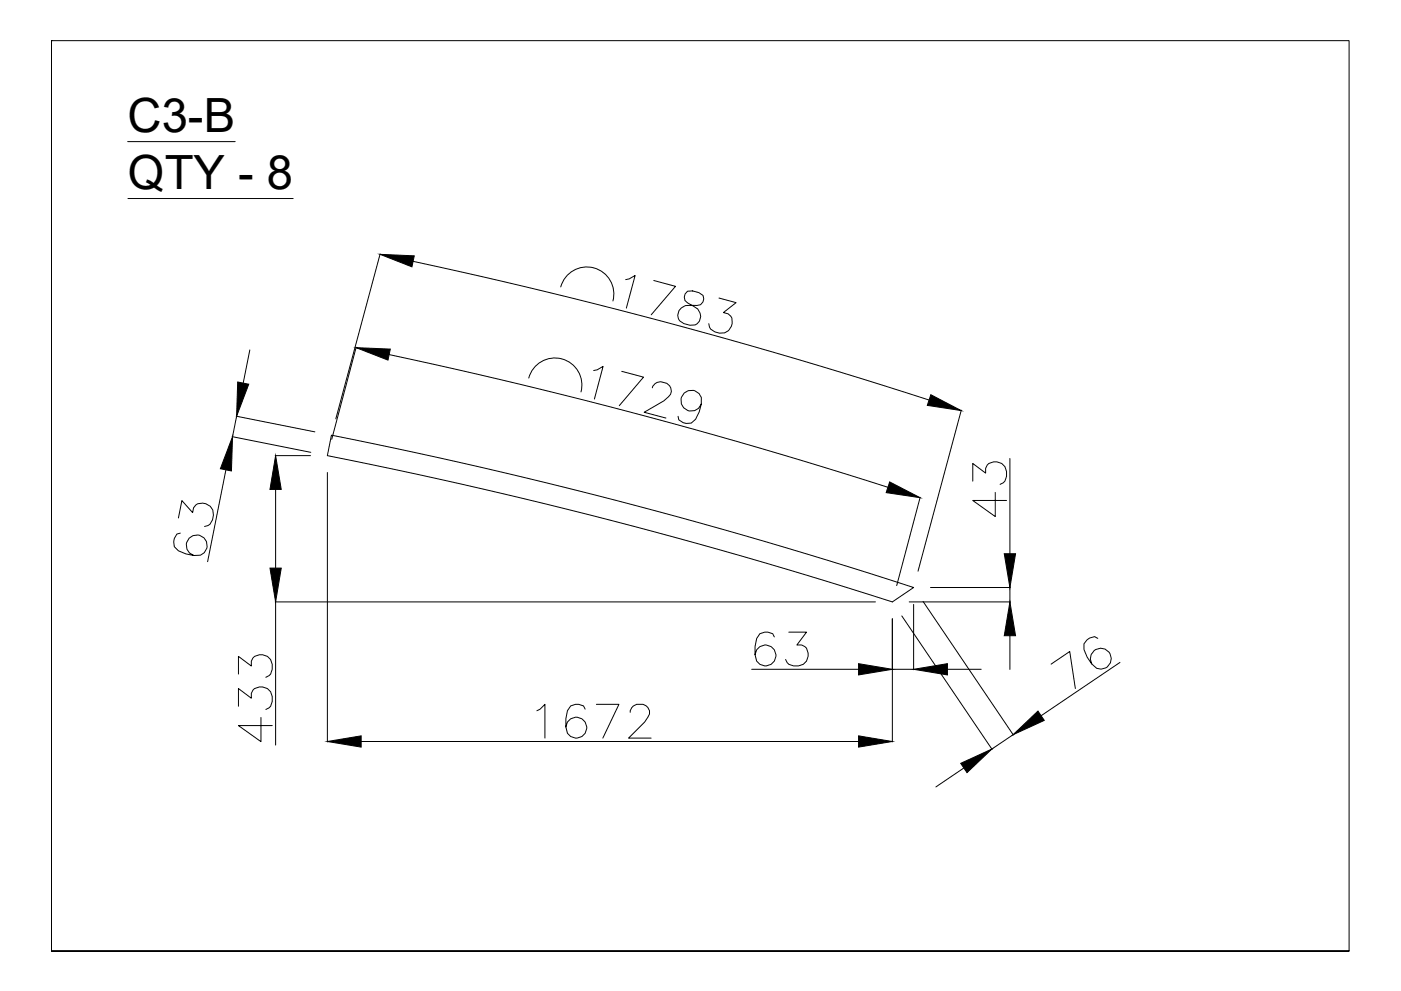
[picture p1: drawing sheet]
<svg xmlns="http://www.w3.org/2000/svg" width="594mm" height="420mm" viewBox="0 0 594 420" stroke-linecap="round" stroke-linejoin="round" font-family="sans-serif">
<defs><g id="words">
<g font-size="20">
<text x="54.1" y="55.8">C3-B</text>
<text x="54.3" y="79.9">QTY - 8</text>
</g>
</g></defs>
<!-- layer: 0 -->
<g fill="none" stroke="#000" stroke-width=".42">
<path d="M21.8 17.2h.1M21.8 17.2v386h550.3v-386h-550.3v386h550.3M54.1 60h45.6M54.3 84.2h70M161.2 107.7l-18.8 69.9M175.2 110.8a2226.4 2226.4 0 0 1 218.8 58.8M265.3 118.6l1.5-.4 2.5-1.4-3.7 13.8M277.2 118.9l9.2 2.5-10.3 12.1M237.8 121.7a11.5 11.5 0 0 1 14-8.1 11.5 11.5 0 0 1 8.1 14M291.5 123.5a2.9 2.9 0 0 0 .1 4.9l2.5 1.4a4.1 4.1 0 0 1 3 4.7 4.1 4.1 0 0 1-4.5 3.4l-2.6-.7a4 4 0 0 1-2.6-4.1 4 4 0 0 1 3.2-3.5l5-.1a2.9 2.9 0 0 0 2.5-4.2l-1.8-1.2-2.6-.8zM304.9 126.4l7.2 1.9-5.3 4.2a3.9 3.9 0 0 1 3.3 5.9 5.3 5.3 0 0 1-9.2 .3l-.3-1.5M105.9 148.4l-2.8 14"/>
<path d="M151 147.2l-10.3 39.1M165 150.3a2197 2197 0 0 1 211.5 56.3M251.7 157.1l1.5-.3 2.5-1.5-3.7 13.9M263.6 157.4l9.3 2.5-10.3 12.1M100.2 176.4l33.3 6.7M100.3 176.5l-1.7 8.7M224.2 160.3a11.5 11.5 0 0 1 14-8.1 11.5 11.5 0 0 1 8.2 14M276.6 164.4a3.6 3.6 0 0 1 3.5-2.6l2.7 .7a3.5 3.5 0 0 1 .5 5.8l-1.8 1.7-8.3 4.8 9.2 2.4M297.4 171.4a4.4 4.4 0 0 1-6.9 2 4.4 4.4 0 0 1 .1-7.1 4.4 4.4 0 0 1 6.8 2.2v2.9l-.9 3.2-1.6 3.2a4.6 4.6 0 0 1-7.1 .2l-.3-1.5M407.6 173.9l-18.3 68.3M95.8 199.2l-7.8 38.9M98.4 185.1l33.4 6.7"/>
<path d="M116.7 193.2h15M140.5 184.5a2145.9 2145.9 0 0 1 246.9 64.6l-9 6.1a2149.6 2149.6 0 0 0-239.6-62zM428.2 194.4v40.4M75.7 219.6l1.4-7.4 4.6 5.1a3.9 3.9 0 0 1 5.6-3.7 5.3 5.3 0 0 1 .9 9.2l-1.4 .4M116.9 207.5v33.4M138.8 200.3v114.3M390.2 210.8l-10 37.5M412.5 204v-7.5l5.4 4.1a3.9 3.9 0 0 1 4.8-4.8 5.3 5.3 0 0 1 2.7 8.9l-1.3 .7M422 208.8v10.2l-9.5-6.8h14.3M76.5 226l-1.5 .4a4.7 4.7 0 0 0 .7 7.1l3.2 1.4 3.3 .6 2.8-.1a4.4 4.4 0 0 0 1.9-7 4.4 4.4 0 0 0-7.2 .4 4.4 4.4 0 0 0 2.5 6.7M116.7 255.2h254.5M116.9 255.2v60.7"/>
<path d="M385.5 255.2h42.9M387.4 256.3v27.7M391.4 255l38.3 56.6M394.6 249.1h33.8M428.2 249.1v6.1M328.4 270.1l-.7-1.4a4.7 4.7 0 0 0-6.8 2l-.7 3.5v3.4l.7 2.7a4.4 4.4 0 0 0 7.1 .4 4.4 4.4 0 0 0-1.7-6.9 4.4 4.4 0 0 0-6.1 3.8M334.5 268h7.5l-4.1 5.5a3.9 3.9 0 0 1 4.8 4.7 5.3 5.3 0 0 1-8.9 2.8l-.7-1.4M378.4 262.4v52.2M382.4 261.1l38.3 56.6M428.2 269.5v14.3M465.5 270.7l-1.3-.8a4.6 4.6 0 0 0-4.5 5.5l1.3 3.2 1.9 2.9 2.1 1.8a4.4 4.4 0 0 0 6.2-3.6 4.4 4.4 0 0 0-5.3-4.8 4.4 4.4 0 0 0-3 6.6M101.1 299.4v-7.5l5.5 4.1a3.9 3.9 0 0 1 4.7-4.7 5.3 5.3 0 0 1 2.8 8.8l-1.4 .7"/>
<path d="M101.1 285.8v-7.5l5.5 4.1a3.9 3.9 0 0 1 4.7-4.8 5.3 5.3 0 0 1 2.8 8.9l-1.4 .7M252.9 298.6h9.6l-6.9 14.3M318.7 283.8h45.4M378.4 283.8h9M401.7 283.8h14.4M445.7 281.6l7.9-5.4 2.4 15.7M474.9 280.8l-33.4 22.7M110.7 304.2v10.2l-9.6-6.8h14.3M153.1 314.4h211M227.7 301.3l1.3-.6 2.1-2.1v14.3M248.1 300.7l-.7-1.4a4.7 4.7 0 0 0-6.8 2l-.7 3.5v3.4l.7 2.7a4.4 4.4 0 0 0 7.2 .5 4.4 4.4 0 0 0-1.7-7 4.4 4.4 0 0 0-6.2 3.8M267.2 302a3.6 3.6 0 0 1 2.8-3.4h2.7a3.5 3.5 0 0 1 2 5.5l-1.3 2-6.9 6.8h9.6"/>
<path d="M429.6 311.5l-9 6.1M408.7 325.6l-11.8 8"/>
</g>
<g fill="#000" stroke="#000" stroke-width=".42">
<path d="M161.1 107.8l14.6 .7-1 4.6zM151 147.4l14.5 .6-1 4.7zM100.8 162l4.7 .9-5.2 13.6zM394.7 167.3l12.9 6.8-14.4-2.2zM98.6 185.2l-.5 14.5-4.7-1zM116.9 193.2l2.4 14.3h-4.8zM377.2 204.3l12.9 6.7-14.3-2.1zM425.8 234.8h4.8l-2.4 14.3zM114.5 240.9h4.8l-2.4 14.3zM428.2 255.2l2.4 14.3h-4.8zM364.1 281.4l14.3 2.4-14.3 2.4zM387.4 283.8l14.3-2.4v4.8z"/>
<path d="M138.8 314.4l14.3-2.4v4.8zM364.1 312l14.3 2.4-14.3 2.4zM429.6 311.5l10.5-10 2.7 3.9zM407.4 323.6l13.2-6-10.6 10z"/>
</g>
<use href="#words"/>
</svg>
